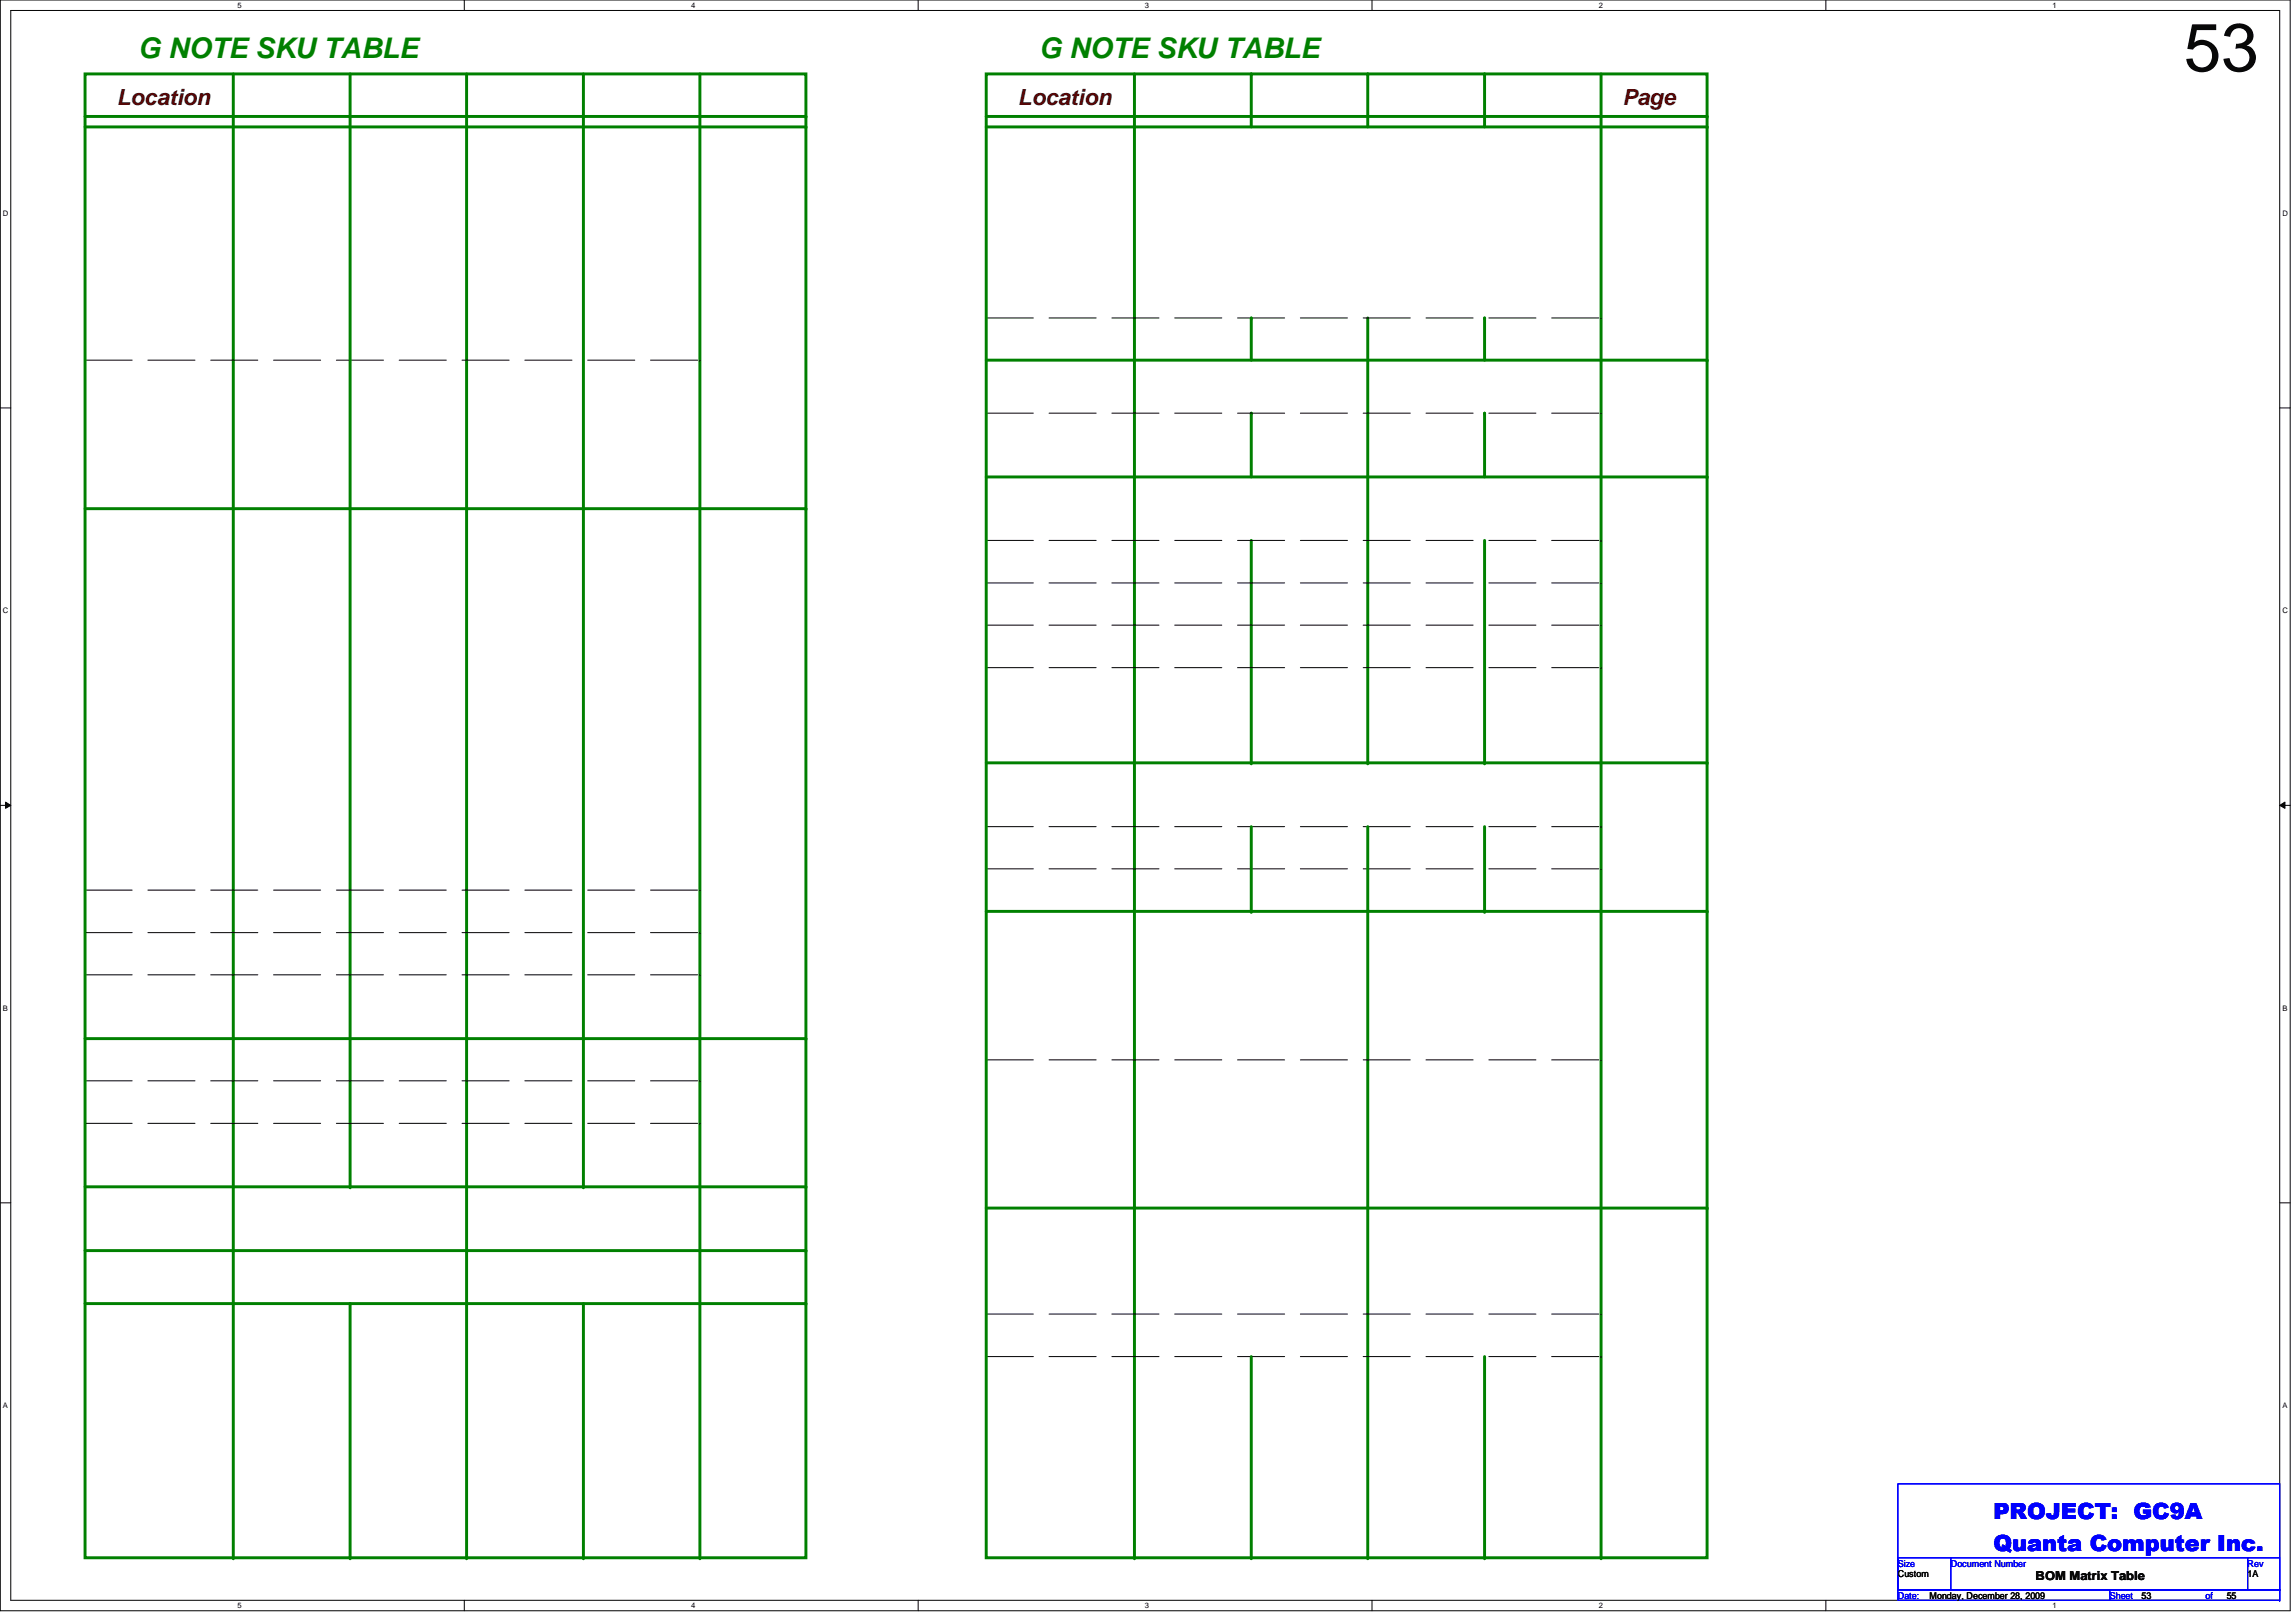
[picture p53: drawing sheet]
<svg xmlns="http://www.w3.org/2000/svg" width="297mm" height="210mm" viewBox="0 0 297 210" stroke-linecap="round" stroke-linejoin="round" font-family="sans-serif">
<defs><g id="words">
<text font-size="8.8" x="282.6" y="9.2">53</text>
<g font-size="3.7" fill="#008000">
<text x="17.9" y="7.5">G NOTE SKU TABLE</text>
<text x="134.4" y="7.5">G NOTE SKU TABLE</text>
</g>
<g font-size="2.9" fill="#400000">
<text x="15.1" y="13.6">Location</text>
<text x="131.7" y="13.6">Location</text>
</g>
<text font-size="2.9" fill="#800000" x="209.9" y="13.6">Page</text>
<g font-size="2.9" fill="#00f">
<text x="257.9" y="196.6">PROJECT: GC9A</text>
<text x="257.9" y="200.7">Quanta Computer Inc.</text>
</g>
<text font-size="1.6" x="263.4" y="204.5">BOM Matrix Table</text>
<g font-size="1.2" fill="#00f">
<text x="245.5" y="202.7">Size</text>
<text x="252.4" y="202.7">Document Number</text>
<text x="290.8" y="202.7">Rev</text>
<text x="245.5" y="206.9">Date:</text>
<text x="273" y="206.9">Sheet</text>
<text x="285.3" y="206.9">of</text>
</g>
<g font-size="1.2">
<text x="245.5" y="204.1">Custom</text>
<text x="249.6" y="206.9">Monday, December 28, 2009</text>
<text x="277.1" y="206.9">53</text>
<text x="288.1" y="206.9">55</text>
<text x="290.8" y="204.1">1A</text>
</g>
<g font-size="1">
<text x="30.7" y="1">5</text>
<text x="89.4" y="1">4</text>
<text x="148.1" y="1">3</text>
<text x="206.8" y="1">2</text>
<text x="265.6" y="1">1</text>
<text x=".4" y="27.9">D</text>
<text x="295.3" y="27.9">D</text>
<text x=".4" y="79.4">C</text>
<text x="295.3" y="79.4">C</text>
<text x=".4" y="130.8">B</text>
<text x="295.3" y="130.8">B</text>
<text x=".4" y="182.2">A</text>
<text x="295.3" y="182.2">A</text>
<text x="30.7" y="208.1">5</text>
<text x="89.4" y="208.1">4</text>
<text x="148.1" y="208.1">3</text>
<text x="206.8" y="208.1">2</text>
<text x="265.6" y="208.1">1</text>
</g>
</g></defs>
<path d="M0 0h296.3v208.4h-296.3zM1.4 1.4h293.5v205.7h-293.5z" fill="none" stroke="#000" stroke-width=".13"/>
<g fill="#fff">
<path d="M30.7 .1h.6v1.1h-.6z"/>
<path d="M30.7 207.2h.6v1.1h-.6z"/>
</g>
<path d="M60.1 0v1.4M60.1 207.1v1.3" fill="none" stroke="#000" stroke-width=".13"/>
<g fill="#fff">
<path d="M89.4 .1h.6v1.1h-.6z"/>
<path d="M89.4 207.2h.6v1.1h-.6z"/>
</g>
<path d="M118.8 0v1.4M118.8 207.1v1.3" fill="none" stroke="#000" stroke-width=".13"/>
<g fill="#fff">
<path d="M148.1 .1h.6v1.1h-.6z"/>
<path d="M148.1 207.2h.6v1.1h-.6z"/>
</g>
<path d="M177.5 0v1.4M177.5 207.1v1.3" fill="none" stroke="#000" stroke-width=".13"/>
<g fill="#fff">
<path d="M206.8 .1h.6v1.1h-.6z"/>
<path d="M206.8 207.2h.6v1.1h-.6z"/>
</g>
<path d="M236.2 0v1.4M236.2 207.1v1.3" fill="none" stroke="#000" stroke-width=".13"/>
<g fill="#fff">
<path d="M265.6 .1h.5v1.1h-.5z"/>
<path d="M265.6 207.2h.5v1.1h-.5z"/>
<path d="M.4 27.1h.7v1.1h-.7z"/>
<path d="M295.3 27.1h.7v1.1h-.7z"/>
<path d="M.4 78.5h.7v1.1h-.7z"/>
<path d="M295.3 78.5h.7v1.1h-.7z"/>
</g>
<path d="M0 52.8h1.4M294.9 52.8h1.4" fill="none" stroke="#000" stroke-width=".13"/>
<g fill="#fff">
<path d="M.4 129.9h.6v1.1h-.6z"/>
<path d="M295.3 129.9h.6v1.1h-.6z"/>
</g>
<path d="M0 104.2h1.4M.7 103.8l.7 .4-.7 .4zM294.9 104.2l.7-.4v.8zM294.9 104.2h1.4" fill="none" stroke="#000" stroke-width=".13"/>
<path d="M.7 103.8l.7 .4-.7 .4zM294.9 104.2l.7-.4v.8z" fill="#000"/>
<g fill="#fff">
<path d="M.4 181.4h.6v1.1h-.6z"/>
<path d="M295.3 181.4h.6v1.1h-.6z"/>
</g>
<path d="M0 155.7h1.4M294.9 155.7h1.4" fill="none" stroke="#000" stroke-width=".13"/>
<path d="M245.5 192h49.4v13.7h-49.4zM245.5 205.7h49.4v1.4h-49.4zM245.5 201.6h49.4v4.1h-49.4zM252.4 201.6h.1M252.4 201.6v4.1M273 205.7h.1M273 205.7v1.4M290.8 201.6h.1M290.8 201.6v4.1M294.9 207.1h.1M294.9 205.7v1.4" fill="none" stroke="#00f" stroke-width=".13"/>
<path d="M30.2 9.6v192" fill="none" stroke="#008000" stroke-width=".38"/>
<circle cx="30.2" cy="201.6" r=".19" fill="#008000"/>
<path d="M11 15.1h93.3" fill="none" stroke="#008000" stroke-width=".38"/>
<circle cx="104.3" cy="15.1" r=".19" fill="#008000"/>
<path d="M11 16.4h93.3" fill="none" stroke="#008000" stroke-width=".38"/>
<circle cx="104.3" cy="16.4" r=".19" fill="#008000"/>
<path d="M60.4 9.6v192" fill="none" stroke="#008000" stroke-width=".38"/>
<circle cx="60.4" cy="201.6" r=".19" fill="#008000"/>
<path d="M75.5 9.6v144" fill="none" stroke="#008000" stroke-width=".38"/>
<circle cx="75.5" cy="153.6" r=".19" fill="#008000"/>
<path d="M90.5 9.6v192" fill="none" stroke="#008000" stroke-width=".38"/>
<circle cx="90.5" cy="201.6" r=".19" fill="#008000"/>
<path d="M11 65.8h93.3" fill="none" stroke="#008000" stroke-width=".38"/>
<circle cx="104.3" cy="65.8" r=".19" fill="#008000"/>
<path d="M11 46.6h79.5M90.5 46.6h.1" fill="none" stroke="#000" stroke-width=".13" stroke-dasharray="6.1 2"/>
<path d="M45.3 9.6v144" fill="none" stroke="#008000" stroke-width=".38"/>
<circle cx="45.3" cy="153.6" r=".19" fill="#008000"/>
<path d="M11 115.2h79.5M90.5 115.2h.1M11 120.7h79.5M11 126.2h79.5M90.5 120.7h.1M90.5 126.2h.1" fill="none" stroke="#000" stroke-width=".13" stroke-dasharray="6.1 2"/>
<path d="M11 134.4h93.3" fill="none" stroke="#008000" stroke-width=".38"/>
<circle cx="104.3" cy="134.4" r=".19" fill="#008000"/>
<path d="M11 139.9h79.5M90.5 139.9h.1M11 145.4h79.5M90.5 145.4h.1" fill="none" stroke="#000" stroke-width=".13" stroke-dasharray="6.1 2"/>
<path d="M11 153.6h93.3" fill="none" stroke="#008000" stroke-width=".38"/>
<circle cx="104.3" cy="153.6" r=".19" fill="#008000"/>
<path d="M11 161.8h93.3" fill="none" stroke="#008000" stroke-width=".38"/>
<circle cx="104.3" cy="161.8" r=".19" fill="#008000"/>
<path d="M11 168.7h93.3" fill="none" stroke="#008000" stroke-width=".38"/>
<circle cx="104.3" cy="168.7" r=".19" fill="#008000"/>
<path d="M75.5 168.7v32.9" fill="none" stroke="#008000" stroke-width=".38"/>
<circle cx="75.5" cy="201.6" r=".19" fill="#008000"/>
<path d="M11 9.6h93.3v192h-93.3zM161.9 69.9v28.8" fill="none" stroke="#008000" stroke-width=".38"/>
<circle cx="161.9" cy="98.7" r=".19" fill="#008000"/>
<path d="M127.6 15.1h93.2" fill="none" stroke="#008000" stroke-width=".38"/>
<circle cx="220.8" cy="15.1" r=".19" fill="#008000"/>
<path d="M146.8 9.6v192" fill="none" stroke="#008000" stroke-width=".38"/>
<circle cx="146.8" cy="201.6" r=".19" fill="#008000"/>
<path d="M127.6 16.4h93.2" fill="none" stroke="#008000" stroke-width=".38"/>
<circle cx="220.8" cy="16.4" r=".19" fill="#008000"/>
<path d="M176.9 41.1v57.6" fill="none" stroke="#008000" stroke-width=".38"/>
<circle cx="176.9" cy="98.7" r=".19" fill="#008000"/>
<path d="M192.1 69.9v28.8" fill="none" stroke="#008000" stroke-width=".38"/>
<circle cx="192.1" cy="98.7" r=".19" fill="#008000"/>
<path d="M207.1 9.6v192" fill="none" stroke="#008000" stroke-width=".38"/>
<circle cx="207.1" cy="201.6" r=".19" fill="#008000"/>
<path d="M127.6 46.6h93.2" fill="none" stroke="#008000" stroke-width=".38"/>
<circle cx="220.8" cy="46.6" r=".19" fill="#008000"/>
<path d="M127.6 41.1h79.5M207.1 41.1h.1" fill="none" stroke="#000" stroke-width=".13" stroke-dasharray="6.1 2"/>
<path d="M161.9 9.6v6.8" fill="none" stroke="#008000" stroke-width=".38"/>
<circle cx="161.9" cy="9.6" r=".19" fill="#008000"/>
<path d="M176.9 9.6v6.8" fill="none" stroke="#008000" stroke-width=".38"/>
<circle cx="176.9" cy="9.6" r=".19" fill="#008000"/>
<path d="M192.1 9.6v6.8" fill="none" stroke="#008000" stroke-width=".38"/>
<circle cx="192.1" cy="9.6" r=".19" fill="#008000"/>
<path d="M45.3 168.7v32.9" fill="none" stroke="#008000" stroke-width=".38"/>
<circle cx="45.3" cy="201.6" r=".19" fill="#008000"/>
<path d="M161.9 53.5v8.2" fill="none" stroke="#008000" stroke-width=".38"/>
<circle cx="161.9" cy="53.5" r=".19" fill="#008000"/>
<path d="M127.6 53.5h79.5M207.1 53.5h.1" fill="none" stroke="#000" stroke-width=".13" stroke-dasharray="6.1 2"/>
<path d="M192.1 53.5v8.2" fill="none" stroke="#008000" stroke-width=".38"/>
<circle cx="192.1" cy="53.5" r=".19" fill="#008000"/>
<path d="M127.6 61.7h93.2" fill="none" stroke="#008000" stroke-width=".38"/>
<circle cx="220.8" cy="61.7" r=".19" fill="#008000"/>
<path d="M127.6 69.9h79.5M207.1 69.9h.1M127.6 86.4h79.5M207.1 86.4h.1" fill="none" stroke="#000" stroke-width=".13" stroke-dasharray="6.1 2"/>
<path d="M127.6 98.7h93.2" fill="none" stroke="#008000" stroke-width=".38"/>
<circle cx="220.8" cy="98.7" r=".19" fill="#008000"/>
<path d="M127.6 75.4h79.5M207.1 75.4h.1M127.6 80.9h79.5M207.1 80.9h.1" fill="none" stroke="#000" stroke-width=".13" stroke-dasharray="6.1 2"/>
<path d="M161.9 41.1v5.5" fill="none" stroke="#008000" stroke-width=".38"/>
<circle cx="161.9" cy="41.1" r=".19" fill="#008000"/>
<path d="M192.1 41.1v5.5" fill="none" stroke="#008000" stroke-width=".38"/>
<circle cx="192.1" cy="41.1" r=".19" fill="#008000"/>
<path d="M127.6 107h79.5M127.6 112.4h79.5M207.1 107h.1M207.1 112.4h.1" fill="none" stroke="#000" stroke-width=".13" stroke-dasharray="6.1 2"/>
<path d="M127.6 117.9h93.2" fill="none" stroke="#008000" stroke-width=".38"/>
<circle cx="220.8" cy="117.9" r=".19" fill="#008000"/>
<path d="M161.9 107v10.9" fill="none" stroke="#008000" stroke-width=".38"/>
<circle cx="161.9" cy="117.9" r=".19" fill="#008000"/>
<path d="M176.9 107v94.6" fill="none" stroke="#008000" stroke-width=".38"/>
<circle cx="176.9" cy="201.6" r=".19" fill="#008000"/>
<path d="M192.1 107v10.9" fill="none" stroke="#008000" stroke-width=".38"/>
<circle cx="192.1" cy="117.9" r=".19" fill="#008000"/>
<path d="M127.6 137.2h79.5M207.1 137.2h.1" fill="none" stroke="#000" stroke-width=".13" stroke-dasharray="6.1 2"/>
<path d="M127.6 156.3h93.2" fill="none" stroke="#008000" stroke-width=".38"/>
<circle cx="220.8" cy="156.3" r=".19" fill="#008000"/>
<path d="M127.6 170.1h79.5M127.6 175.6h79.5M207.1 170.1h.1M207.1 175.6h.1" fill="none" stroke="#000" stroke-width=".13" stroke-dasharray="6.1 2"/>
<path d="M192.1 175.6v26" fill="none" stroke="#008000" stroke-width=".38"/>
<circle cx="192.1" cy="201.6" r=".19" fill="#008000"/>
<path d="M161.9 175.6v26" fill="none" stroke="#008000" stroke-width=".38"/>
<circle cx="161.9" cy="201.6" r=".19" fill="#008000"/>
<path d="M127.6 9.6h93.2v192h-93.2z" fill="none" stroke="#008000" stroke-width=".38"/>
<use href="#words"/>
</svg>
